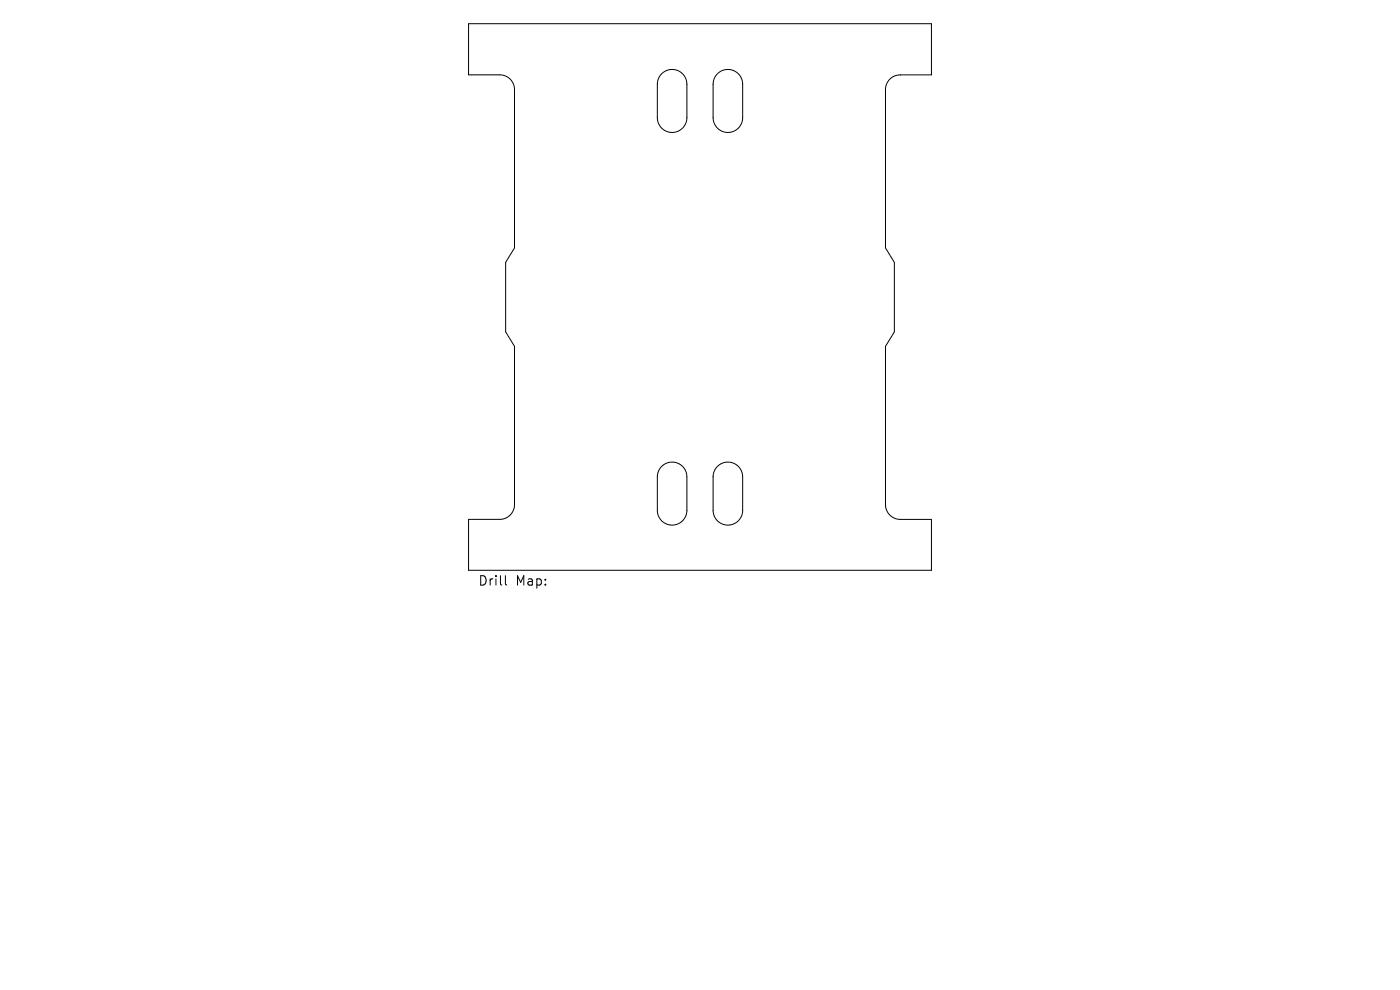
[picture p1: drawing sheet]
<svg xmlns="http://www.w3.org/2000/svg" width="297mm" height="210mm" viewBox="0 0 297 210" stroke-linecap="round" stroke-linejoin="round" font-family="sans-serif">
<defs><g id="words">
<g font-size="2.8">
<text x="101.4" y="124.5">Drill</text>
<text x="109.4" y="124.5">Map:</text>
</g>
</g></defs>
<path d="M99.4 5h98.2v10.9h-6.6a3.1 3.1 0 0 0-3.1 3.1v33.6l1.8 3.1v14.7l-1.8 3.1v33.5a3.1 3.1 0 0 0 3.1 3.2h6.6v10.8h-98.2v-10.8h6.6a3.1 3.1 0 0 0 3.2-3.2v-33.5l-1.9-3.1v-14.7l1.9-3.1v-33.6a3.1 3.1 0 0 0-3.2-3.1h-6.6zM140.4 15.6a3.1 3.1 0 0 1 3.4-.6 3.1 3.1 0 0 1 1.9 2.9v7.1a3.1 3.1 0 0 1-3.1 3.1 3.1 3.1 0 0 1-3.1-3.1v-7.1a3.1 3.1 0 0 1 .9-2.3zM152.2 15.6a3.1 3.1 0 0 1 3.4-.6 3.1 3.1 0 0 1 2 2.9v7.1a3.1 3.1 0 0 1-3.2 3.1 3.1 3.1 0 0 1-3.1-3.1v-7.1a3.1 3.1 0 0 1 .9-2.3zM140.4 98.9a3.1 3.1 0 0 1 3.4-.6 3.1 3.1 0 0 1 1.9 2.9v7.1a3.1 3.1 0 0 1-3.1 3.1 3.1 3.1 0 0 1-3.1-3.1v-7.1a3.1 3.1 0 0 1 .9-2.3zM152.2 98.9a3.1 3.1 0 0 1 3.4-.6 3.1 3.1 0 0 1 2 2.9v7.1a3.1 3.1 0 0 1-3.2 3.1 3.1 3.1 0 0 1-3.1-3.1v-7.1a3.1 3.1 0 0 1 .9-2.3zM107.2 122.1v1.7l.3 .3" fill="none" stroke="#000" stroke-width=".21"/>
<use href="#words"/>
</svg>
